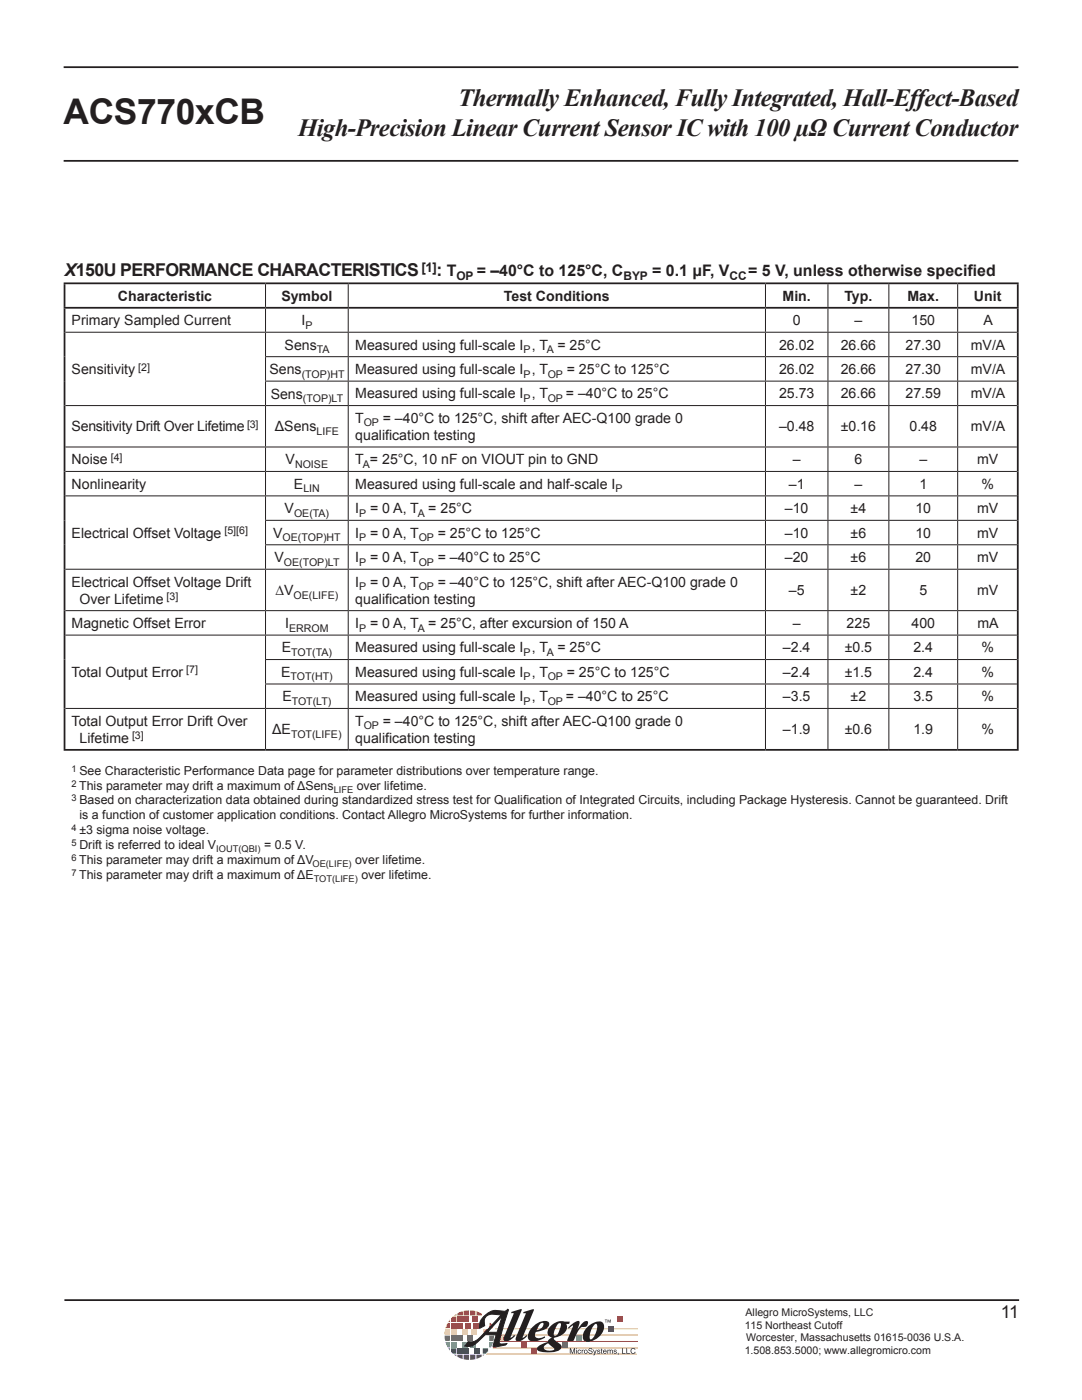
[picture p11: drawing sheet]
<svg xmlns="http://www.w3.org/2000/svg" width="216mm" height="279mm" viewBox="0 0 216 279" stroke-linecap="round" stroke-linejoin="round" font-family="sans-serif">
<defs><g id="words">
<text font-size="7.1" fill="#231f20" x="12.7" y="24.8">ACS770xCB</text>
<g font-size="4.9" fill="#231f20">
<text x="91.4" y="21.2">Thermally Enhanced, Fully Integrated, Hall-Effect-Based</text>
<text x="59.5" y="27.1">High-Precision Linear Current Sensor IC with 100 µΩ Current Conductor</text>
</g>
<g font-size="3.5" fill="#231f20">
<text x="12.9" y="55.1">X150U PERFORMANCE CHARACTERISTICS</text>
<text x="87.1" y="55.1">: T</text>
<text x="199.7" y="263.1">11</text>
</g>
<g font-size="3.2" fill="#231f20">
<text x="95.1" y="55.1">= –40°C to 125°C, C</text>
<text x="130.1" y="55.1">= 0.1 μF, V</text>
<text x="149.3" y="55.1">= 5 V, unless otherwise specif</text>
<text x="193" y="55.1">ied</text>
</g>
<g font-size="2.8" fill="#231f20">
<text x="14.3" y="64.9">Primary Sampled Current</text>
<text x="23.5" y="60">Characteristic</text>
<text x="56.1" y="60">Symbol</text>
<text x="60.2" y="64.9">I</text>
<text x="100.6" y="60">Test Conditions</text>
<text x="156.2" y="60">Min.</text>
<text x="158.2" y="64.9">0</text>
<text x="168.5" y="60">Typ.</text>
<text x="170.5" y="64.9">–</text>
<text x="181.1" y="60">Max.</text>
<text x="181.9" y="64.9">150</text>
<text x="194.3" y="60">Unit</text>
<text x="196.2" y="64.9">A</text>
<text x="56.8" y="69.8">Sens</text>
<text x="70.9" y="69.8">Measured using full-scale I , T = 25°C</text>
<text x="155.4" y="69.8">26.02</text>
<text x="167.8" y="69.8">26.66</text>
<text x="180.7" y="69.8">27.30</text>
<text x="193.7" y="69.8">mV/A</text>
<text x="14.3" y="74.7">Sensitivity</text>
<text x="53.8" y="74.7">Sens</text>
<text x="70.9" y="74.6">Measured using full-scale I , T</text>
<text x="113.1" y="74.6">= 25°C to 125°C</text>
<text x="155.4" y="74.6">26.02</text>
<text x="167.8" y="74.6">26.66</text>
<text x="180.7" y="74.6">27.30</text>
<text x="193.7" y="74.6">mV/A</text>
<text x="54" y="79.5">Sens</text>
<text x="70.9" y="79.5">Measured using full-scale I , T</text>
<text x="112.9" y="79.5">= –40°C to 25°C</text>
<text x="155.4" y="79.5">25.73</text>
<text x="167.8" y="79.5">26.66</text>
<text x="180.7" y="79.5">27.59</text>
<text x="193.7" y="79.5">mV/A</text>
<text x="14.3" y="86.1">Sensitivity Drift Over Lifetime</text>
<text x="54.8" y="86.1">ΔSens</text>
<text x="70.9" y="87.8">qualification testing</text>
<text x="70.9" y="84.4">T</text>
<text x="76.4" y="84.4">= –40°C to 125°C, shift after AEC-Q100 grade 0</text>
<text x="155.4" y="86.1">–0.48</text>
<text x="167.8" y="86.1">±0.16</text>
<text x="181.5" y="86.1">0.48</text>
<text x="193.7" y="86.1">mV/A</text>
<text x="14.3" y="92.7">Noise</text>
<text x="57" y="92.7">V</text>
<text x="70.9" y="92.7">T = 25°C, 10 nF on VIOUT pin to GND</text>
<text x="158.2" y="92.7">–</text>
<text x="170.5" y="92.7">6</text>
<text x="183.4" y="92.7">–</text>
<text x="195" y="92.7">mV</text>
<text x="14.3" y="97.6">Nonlinearity</text>
<text x="58.6" y="97.6">E</text>
<text x="70.9" y="97.6">Measured using full-scale and half-scale I</text>
<text x="157.4" y="97.6">–1</text>
<text x="170.5" y="97.6">–</text>
<text x="183.4" y="97.6">1</text>
<text x="195.8" y="97.6">%</text>
<text x="14.3" y="107.3">Electrical Offset Voltage</text>
<text x="54.5" y="107.3">V</text>
<text x="56.8" y="102.4">V</text>
<text x="70.9" y="102.4">I</text>
<text x="70.9" y="107.3">I</text>
<text x="73.8" y="102.4">= 0 A, T = 25°C</text>
<text x="73.8" y="107.3">= 0 A, T</text>
<text x="87.3" y="107.3">= 25°C to 125°C</text>
<text x="156.6" y="107.3">–10</text>
<text x="156.6" y="102.4">–10</text>
<text x="169.7" y="107.3">±6</text>
<text x="169.7" y="102.4">±4</text>
<text x="182.7" y="107.3">10</text>
<text x="182.7" y="102.4">10</text>
<text x="195" y="107.3">mV</text>
<text x="195" y="102.4">mV</text>
<text x="54.8" y="112.2">V</text>
<text x="70.9" y="112.2">I</text>
<text x="73.8" y="112.2">= 0 A, T</text>
<text x="87.3" y="112.2">= –40°C to 25°C</text>
<text x="156.6" y="112.2">–20</text>
<text x="169.7" y="112.2">±6</text>
<text x="182.7" y="112.2">20</text>
<text x="195" y="112.2">mV</text>
<text x="14.3" y="117.1">Electrical Offset Voltage Drift</text>
<text x="55" y="118.8">∆V</text>
<text x="70.9" y="117.1">I</text>
<text x="73.8" y="117.1">= 0 A, T</text>
<text x="87.3" y="117.1">= –40°C to 125°C, shift after AEC-Q100 grade 0</text>
<text x="157.4" y="118.8">–5</text>
<text x="169.7" y="118.8">±2</text>
<text x="183.4" y="118.8">5</text>
<text x="195" y="118.8">mV</text>
<text x="14.3" y="125.3">Magnetic Offset Error</text>
<text x="15.9" y="120.5">Over Lifetime</text>
<text x="56.9" y="125.3">I</text>
<text x="70.9" y="125.3">I</text>
<text x="70.9" y="120.5">qualification testing</text>
<text x="73.8" y="125.3">= 0 A, T = 25°C, after excursion of 150 A</text>
<text x="158.2" y="125.3">–</text>
<text x="168.9" y="125.3">225</text>
<text x="181.9" y="125.3">400</text>
<text x="195.1" y="125.3">mA</text>
<text x="56.2" y="130.2">E</text>
<text x="70.9" y="130.2">Measured using full-scale I , T = 25°C</text>
<text x="156.2" y="130.2">–2.4</text>
<text x="168.6" y="130.2">±0.5</text>
<text x="182.3" y="130.2">2.4</text>
<text x="195.8" y="130.2">%</text>
<text x="14.3" y="135.1">Total Output Error</text>
<text x="56.1" y="135.1">E</text>
<text x="70.9" y="135.1">Measured using full-scale I , T</text>
<text x="113.1" y="135.1">= 25°C to 125°C</text>
<text x="156.2" y="135.1">–2.4</text>
<text x="168.5" y="135.1">±1.5</text>
<text x="182.3" y="135.1">2.4</text>
<text x="195.8" y="135.1">%</text>
<text x="56.3" y="140">E</text>
<text x="70.9" y="140">Measured using full-scale I , T</text>
<text x="112.9" y="140">= –40°C to 25°C</text>
<text x="156.2" y="140">–3.5</text>
<text x="169.7" y="140">±2</text>
<text x="182.3" y="140">3.5</text>
<text x="195.8" y="140">%</text>
<text x="14.3" y="144.9">Total Output Error Drift Over</text>
<text x="15.9" y="148.2">Lifetime</text>
<text x="54.3" y="146.5">ΔE</text>
<text x="70.9" y="148.2">qualification testing</text>
<text x="70.9" y="144.9">T</text>
<text x="76.4" y="144.9">= –40°C to 125°C, shift after AEC-Q100 grade 0</text>
<text x="156.2" y="146.5">–1.9</text>
<text x="168.6" y="146.5">±0.6</text>
<text x="182.3" y="146.5">1.9</text>
<text x="195.8" y="146.5">%</text>
</g>
<text font-size="2.6" fill="#231f20" x="84.1" y="54.3">[1]</text>
<g font-size="2.5" fill="#231f20">
<text x="15.8" y="154.6">See Characteristic Performance Data page for parameter distributions over temperature range.</text>
<text x="15.8" y="157.6">This parameter may drift a maximum of ΔSens</text>
<text x="15.8" y="160.6">Based on characterization data obtained during standardized stress test for Qualif</text>
<text x="71.2" y="157.6">over lifetime.</text>
<text x="104.4" y="160.6">ication of Integrated Circuits, including Package Hysteresis. Cannot be guaranteed. Drift</text>
<text x="15.8" y="166.5">±3 sigma noise voltage.</text>
<text x="15.9" y="163.5">is a function of customer application conditions. Contact Allegro MicroSystems for further information.</text>
<text x="15.8" y="172.4">This parameter may drift a maximum of ΔV</text>
<text x="15.8" y="169.4">Drift is referred to ideal V</text>
<text x="52.7" y="169.4">= 0.5 V.</text>
<text x="70.9" y="172.4">over lifetime.</text>
<text x="15.8" y="175.4">This parameter may drift a maximum of ΔE</text>
<text x="72.1" y="175.4">over lifetime.</text>
</g>
<g font-size="2.4" fill="#231f20">
<text x="91.1" y="55.9">OP</text>
<text x="124.4" y="55.9">BYP</text>
<text x="145.6" y="55.9">CC</text>
</g>
<g font-size="2.1" fill="#231f20">
<text x="60.9" y="65.6">P</text>
<text x="63.2" y="70.5">TA</text>
<text x="104.5" y="70.5">P</text>
<text x="109.1" y="70.5">A</text>
<text x="27.6" y="73.9">[2]</text>
<text x="60.2" y="75.4">(TOP)HT</text>
<text x="104.5" y="75.4">P</text>
<text x="109.3" y="75.4">OP</text>
<text x="60.5" y="80.2">(TOP)LT</text>
<text x="104.5" y="80.2">P</text>
<text x="109.3" y="80.2">OP</text>
<text x="49.3" y="85.4">[3]</text>
<text x="63.2" y="86.8">LIFE</text>
<text x="72.6" y="85.1">OP</text>
<text x="22.1" y="92">[4]</text>
<text x="58.9" y="93.4">NOISE</text>
<text x="72.4" y="93.4">A</text>
<text x="60.5" y="98.3">LIN</text>
<text x="122.8" y="98.3">P</text>
<text x="44.8" y="106.6">[5][6]</text>
<text x="58.7" y="103.1">OE(TA)</text>
<text x="71.7" y="103.1">P</text>
<text x="83.4" y="103.1">A</text>
<text x="56.4" y="108">OE(TOP)HT</text>
<text x="56.6" y="112.9">OE(TOP)LT</text>
<text x="71.7" y="108">P</text>
<text x="71.7" y="112.9">P</text>
<text x="83.5" y="108">OP</text>
<text x="83.5" y="112.9">OP</text>
<text x="33.2" y="119.8">[3]</text>
<text x="58.6" y="119.5">OE(LIFE)</text>
<text x="71.7" y="117.8">P</text>
<text x="83.5" y="117.8">OP</text>
<text x="57.7" y="126">ERROM</text>
<text x="58.1" y="130.9">TOT(TA)</text>
<text x="71.7" y="126">P</text>
<text x="83.4" y="126">A</text>
<text x="104.5" y="130.9">P</text>
<text x="109.1" y="130.9">A</text>
<text x="37.2" y="134.4">[7]</text>
<text x="58" y="135.8">TOT(HT)</text>
<text x="104.5" y="135.8">P</text>
<text x="109.3" y="135.8">OP</text>
<text x="58.2" y="140.7">TOT(LT)</text>
<text x="104.5" y="140.7">P</text>
<text x="109.3" y="140.7">OP</text>
<text x="26.3" y="147.5">[3]</text>
<text x="58.1" y="147.3">TOT(LIFE)</text>
<text x="72.6" y="145.6">OP</text>
<text x="148.8" y="262.6">Allegro MicroSystems, LLC</text>
<text x="148.6" y="265.2">115 Northeast Cutoff</text>
<text x="148.9" y="267.7">Worcester, Massachusetts 01615-0036 U.S.A.</text>
<text x="148.6" y="270.3">1.508.853.5000; www.allegromicro.com</text>
</g>
<g font-size="1.9" fill="#231f20">
<text x="14.3" y="154">1</text>
<text x="14.3" y="157">2</text>
<text x="14.3" y="159.9">3</text>
<text x="66.6" y="158.2">LIFE</text>
<text x="14.3" y="165.9">4</text>
<text x="14.3" y="168.8">5</text>
<text x="14.3" y="171.8">6</text>
<text x="43.1" y="170.1">IOUT(QBI)</text>
<text x="62.4" y="173">OE(LIFE)</text>
<text x="14.3" y="174.7">7</text>
<text x="62.6" y="176">TOT(LIFE)</text>
</g>
</g></defs>
<path d="M12.7 13.4h190.5M12.7 32.1h190.5M12.9 259.5h190.5" fill="none" stroke="#231f20" stroke-width=".35"/>
<path d="M97.1 270.3h30M98.3 269h29M98.8 267.7h28.5" fill="none" stroke="#f89d33" stroke-width=".2"/>
<path d="M96.3 270.4h.4l-.4 .2z" fill="#583a97"/>
<path d="M89.8 263.3v.5h-.4z" fill="#f1592f"/>
<path d="M89.3 264h.5v1.1h-.9z" fill="#f89d33"/>
<path d="M88.8 265.3h1v1.1h-1.1z" fill="#fff101"/>
<path d="M88.7 266.6h1.1v1h-1z" fill="#36b557"/>
<path d="M88.9 267.8h.9v1.1a.75 .75 0 0 1-.8-.8z" fill="#00a6bf"/>
<path d="M89.4 269.1h.4v.4z" fill="#0078c0"/>
<path d="M90.6 262.5l.5-.3v.3z" fill="#ed1255"/>
<path d="M90 263.1l.4-.4h.7v1.1h-1.1z" fill="#f1592f"/>
<path d="M90 264h1.1v1.1h-1.1z" fill="#f89d33"/>
<path d="M90 265.3h1.1v1.1h-1.1z" fill="#fff101"/>
<path d="M90 266.6h1.1v1h-1.1z" fill="#36b557"/>
<path d="M90 267.8h1.1v1.1h-1.1z" fill="#00a6bf"/>
<path d="M90 269.1h1.1v1.1h-.8l-.3-.4z" fill="#0078c0"/>
<path d="M90.6 270.4h.5v.3z" fill="#583a97"/>
<path d="M91.3 262.1l1-.4v.8h-1z" fill="#ed1255"/>
<path d="M91.3 262.7h1v1.1h-1z" fill="#f1592f"/>
<path d="M91.3 264h1v1.1h-1z" fill="#f89d33"/>
<path d="M92.2 265.3h1v1.1h-1z" fill="#fff101"/>
<path d="M91.3 266.6h1v1h-1z" fill="#36b557"/>
<path d="M92.2 267.8h1v1.1h-1z" fill="#00a6bf"/>
<path d="M91.3 269.1h1v1.1h-1z" fill="#0078c0"/>
<path d="M91.3 270.4h1v.8l-1-.4z" fill="#583a97"/>
<path d="M92.5 261.6l1.1-.1v1h-1.1z" fill="#ed1255"/>
<path d="M92.5 262.7h1.1v1.1h-1.1z" fill="#f1592f"/>
<path d="M92.9 264h1v1.1h-1z" fill="#f89d33"/>
<path d="M94.1 265.3h1v1.1h-1z" fill="#fff101"/>
<path d="M93.2 266.6h1.1v1h-1.1z" fill="#36b557"/>
<path d="M93.8 267.8h1.1v1.1h-1.1z" fill="#00a6bf"/>
<path d="M92.5 269.1h1.1v1.1h-1.1z" fill="#0078c0"/>
<path d="M92.5 270.4h1.1v1l-1.1-.1z" fill="#583a97"/>
<path d="M93.8 261.5l1.1 .2v.8h-1.1z" fill="#ed1255"/>
<path d="M94.2 262.7h1.1v1.1h-1.1z" fill="#f1592f"/>
<path d="M96.4 265.3h1.1v1.1h-1.1z" fill="#fff101"/>
<path d="M94.6 269.1h1.1v1.1h-1.1z" fill="#0078c0"/>
<g fill="#583a97">
<path d="M93.8 270.4h1.1v.9l-1.1 .1z"/>
<path d="M95.1 270.4h1v.3l-1 .5z"/>
</g>
<path d="M94.5 264h1v1.1h-1z" fill="#f89d33"/>
<path d="M96.3 269.1h1.1a1.02 1.02 0 0 1-.5 1.1h-.6z" fill="#0078c0"/>
<path d="M97.6 264h.3l.5 1.1h-.8z" fill="#f89d33"/>
<path d="M97.6 266.6h1l-.1 1h-.9z" fill="#36b557"/>
<path d="M97.6 267.8h.8l-.1 .3a.76 .76 0 0 1-.7 .8z" fill="#00a6bf"/>
<path d="M95.1 261.7l1 .5v.3h-1z" fill="#ed1255"/>
<path d="M99.8 266.5h1v1.1h-1z" fill="#fff101"/>
<path d="M106 269.1h1.1v1h-1.1z" fill="#ed1255"/>
<path d="M112.2 267.8h1.1v1.1h-1.1z" fill="#36b557"/>
<path d="M114.9 266.5h1.1v1.1h-1.1z" fill="#00a6bf"/>
<path d="M123.2 262.8h1.1v1.1h-1.1z" fill="#f1592f"/>
<path d="M103.9 267.8h1.1v1.1h-1.1z" fill="#f89d33"/>
<path d="M98.8 265.2h28.5M99 266.5h28.3" fill="none" stroke="#f89d33" stroke-width=".2"/>
<path d="M121.3 264.7h1.1v1h-1.1z" fill="#583a97"/>
<g fill="#231f20">
<path d="M113.7 269.1h.2l.3 .9 .3-.9h.2v1.1h-.1v-1l-.3 1h-.1l-.4-1v1h-.1z"/>
<path d="M115.4 269.4h.4l.1 .2-.2-.1a.27 .27 0 0 0-.3 .3 .27 .27 0 0 0 .3 .2l.2-.1v.1a.34 .34 0 0 1-.6 0z"/>
<path d="M116.1 269.4l.1 .1 .3-.2-.3 .4v.5h-.1z"/>
<path d="M117.6 269.1h.5l.1 .3-.4-.2-.2 .2 .6 .3a.42 .42 0 0 1-.4 .5 .42 .42 0 0 1-.4-.4l.4 .3 .3-.2-.6-.3-.1-.2z"/>
<path d="M118.3 269.4h.2l.2 .6 .2-.6h.2l-.5 1.1h-.2l.2-.3z"/>
<path d="M119.2 269.5l.3-.2 .2 .2-.4 .1 .4 .2-.1 .4-.4-.2-.1-.1 .4 .2 .2-.2-.5-.2z"/>
<path d="M120 269.1l.2 .3-.1 .1 .1 .7-.2-.1v-.6h-.1z"/>
<path d="M121.2 269.4l.1 .1 .8-.1 .2 .8h-.2v-.6l-.1-.1-.2 .2v.5h-.1l-.1-.7-.3 .2v.5h-.1z"/>
<path d="M122.5 269.5l.3-.2 .2 .2-.4 .1 .4 .2-.1 .4-.5-.2v-.1l.4 .2 .1-.2-.4-.2z"/>
<path d="M102 261.8l1.8-.5 .3 .1-2.2 5.5 .8-.5 .1 .2a1.94 1.94 0 0 1-2.2 1l-.1-.6 2-4.8v-.1h-.5z"/>
<path d="M104.4 261.9l1.9-.6 .2 .1-2.2 5.6 .8-.6 .1 .2-1 .8a.92 .92 0 0 1-1.3 .1v-.6l2-4.6-.1-.3-.4 .1z"/>
<path d="M106.3 264.8a2.45 2.45 0 0 1 3.2-.9 1.36 1.36 0 0 1-1.3 1.6l-1.3 .3 .2-.3a1.31 1.31 0 0 0 1.3-1.5 1.17 1.17 0 0 0-1.2 1.1 1.76 1.76 0 0 0-.3 1.8 1.75 1.75 0 0 0 1.8-.2l.1 .2a3.8 3.8 0 0 1-3 .7 1.37 1.37 0 0 1-.1-2z"/>
<path d="M113.3 265l1.1-1a.88 .88 0 0 1 1.2-.2l-.4 1.6 1-1.4 .6-.3h.4a.82 .82 0 0 1-.1 .9 .82 .82 0 0 1-.9 .2 4.9 4.9 0 0 0-1.7 2.7l-.5 .2-.8-.2 1.1-2.9-.8 .5z"/>
<path d="M117.1 264.9l.8-.6 .9-.4 .1 .3a3.2 3.2 0 0 0-1.1 3.1h.1a3.1 3.1 0 0 0 1.1-3.1h-.1l-.1-.3a1.11 1.11 0 0 1 1.3-.1 1.11 1.11 0 0 1 .4 1.3 3.5 3.5 0 0 1-3.7 2.6 1.66 1.66 0 0 1 0-2.4z"/>
<path d="M110 264.5l.6-.4 .8-.4 .1 .4-.3 .3a3.1 3.1 0 0 0-.6 2.2h.1a1.5 1.5 0 0 0 1-1.4l.2-1-.1-.1h-.3l-.1-.4 2.3 .1-.1 .4h-.6a1.89 1.89 0 0 1-1.5 2.5l-.9 .3a.41 .41 0 0 0 .3 .6l.9 .7 .3 .4a1.83 1.83 0 0 1-2.2 1.2l-1.5-.1a1.2 1.2 0 0 1-1.3-.5 2.03 2.03 0 0 1 1.8-1.3l.4-.2 .1 .3-.3 .1a.67 .67 0 0 0-.6 .8 .67 .67 0 0 0 .8 .5h.7a.46 .46 0 0 0 .6-.3l-.7-.6a.77 .77 0 0 1-.3-1.3l.5-.4a1.15 1.15 0 0 1-.9-.8 1.15 1.15 0 0 1 .5-1.2z"/>
<path d="M115 269.1v.1h.1v-.1zM115 269.4v.8h.1v-.8z"/>
<path d="M116.7 269.8a.27 .27 0 0 1 .5 0 .27 .27 0 0 1-.5 0zM116.5 269.8a.4 .4 0 0 0 .8 0 .4 .4 0 0 0-.8 0z"/>
<path d="M120.5 269.5h.4v.2h-.4zM120.5 269.4a.42 .42 0 0 0-.2 .6 .42 .42 0 0 0 .6 .1l.1-.2-.3 .2-.2-.3h.5v-.2l-.1-.2z"/>
</g>
<path d="M96.6 262.7l1-.8a2.58 2.58 0 0 1 2.1-.3l.9 .1 .7-.4 .2 .1-1 3.1-.9 3.4 .3 .3h1.2l-.2 .2-2.4 .4-.1-.2 .6-2.2h-2.2a8.8 8.8 0 0 1-2.5 2.2l-.9 .1-.6-.1 .6-.8a2.32 2.32 0 0 0 2.3-.9l4.3-4.5a3.1 3.1 0 0 0-2.9 .3 2.05 2.05 0 0 0-.4 1.9l-1 .5 .1-1.4zM100.2 262.7l-1 3.2h-1.9z" fill="none" stroke="#231f20" stroke-width=".2"/>
<g fill="#231f20">
<path d="M123.3 270h.1l-.1 .4z"/>
<path d="M124.1 269h.2v1h.5v.2h-.7z"/>
<path d="M125 269h.1v1h.6v.2h-.7z"/>
<path d="M126 269.2l.5-.2 .3 .4h-.2a.37 .37 0 0 0-.5-.1 .37 .37 0 0 0 0 .6 .37 .37 0 0 0 .6-.1h.1a.55 .55 0 0 1-.8 .3 .55 .55 0 0 1 0-.9z"/>
<path d="M121.2 263.4h.2l.2 .4 .1-.4h.2v.6l-.1-.5-.2 .5-.3-.5-.1 .5zM120.7 263.4h.4h-.1v.6l-.1-.6z"/>
</g>
<path d="M96.6 262.7l-.8 1-.1 1.4 1-.5a1.63 1.63 0 0 1 1.5-2.3l1.8 .1-4.6 4.9a2.14 2.14 0 0 1-2 .5l-.6 .8a2.43 2.43 0 0 0 2.5-.8l1.5-1.4h2.2l-.6 2.2 .1 .2 2.4-.4 .2-.2h-1.2l-.3-.3 .9-3.4 1-3.1-.2-.1-.7 .4a3.9 3.9 0 0 0-3 .2zM100.2 262.7l-1 3.2h-1.9z" fill-rule="evenodd" fill="#231f20"/>
<g fill="none" stroke="#231f20" stroke-width=".2">
<path d="M53 56.7v4.5M69.5 56.7v4.5M152.7 56.7v4.5M165.2 56.7v4.5M177.4 56.7v4.5M191.1 56.7v4.5M13.1 66.3h189.8M52.9 71.2h150M52.9 76.1h150M53 61.6v4.6M53 66.4v4.7M53 71.3v4.7"/>
<path d="M53 76.2v4.7M69.5 61.6v4.6M69.5 66.4v4.7M69.5 71.3v4.7M69.5 76.2v4.7M152.7 61.6v4.6M152.7 66.4v4.7M152.7 71.3v4.7M152.7 76.2v4.7M165.2 61.6v4.6M165.2 66.4v4.7M165.2 71.3v4.7"/>
<path d="M165.2 76.2v4.7M177.4 61.6v4.6M177.4 66.4v4.7M177.4 71.3v4.7M177.4 76.2v4.7M191.1 61.6v4.6M191.1 66.4v4.7M191.1 71.3v4.7M191.1 76.2v4.7M13.1 80.9h189.8M13.1 89.2h189.8M13.1 94.1h189.8"/>
<path d="M13.1 99h189.8M53 81v8.1M53 89.3v4.7M53 94.2v4.7M53 99.1v4.7M69.5 81v8.1M69.5 89.3v4.7M69.5 94.2v4.7M69.5 99.1v4.7M152.7 81v8.1M152.7 89.3v4.7M152.7 94.2v4.7"/>
<path d="M152.7 99.1v4.7M165.2 81v8.1M165.2 89.3v4.7M165.2 94.2v4.7M165.2 99.1v4.7M177.4 81v8.1M177.4 89.3v4.7M177.4 94.2v4.7M177.4 99.1v4.7M191.1 81v8.1M191.1 89.3v4.7M191.1 94.2v4.7"/>
<path d="M191.1 99.1v4.7M13.1 113.6h189.8M52.9 103.8h150M52.9 108.7h150M53 103.9v4.7M53 108.8v4.7M53 113.7v8.1M69.5 103.9v4.7M69.5 108.8v4.7M69.5 113.7v8.1M152.7 103.9v4.7M152.7 108.8v4.7"/>
<path d="M152.7 113.7v8.1M165.2 103.9v4.7M165.2 108.8v4.7M165.2 113.7v8.1M177.4 103.9v4.7M177.4 108.8v4.7M177.4 113.7v8.1M191.1 103.9v4.7M191.1 108.8v4.7M191.1 113.7v8.1M13.1 121.9h189.8M13.1 126.7h189.8"/>
<path d="M52.9 131.6h150M52.9 136.5h150M53 122v4.7M53 126.8v4.7M53 131.7v4.7M53 136.6v4.7M69.5 122v4.7M69.5 126.8v4.7M69.5 131.7v4.7M69.5 136.6v4.7M152.7 122v4.7M152.7 126.8v4.7"/>
<path d="M152.7 131.7v4.7M152.7 136.6v4.7M165.2 122v4.7M165.2 126.8v4.7M165.2 131.7v4.7M165.2 136.6v4.7M177.4 122v4.7M177.4 126.8v4.7M177.4 131.7v4.7M177.4 136.6v4.7M191.1 122v4.7M191.1 126.8v4.7"/>
<path d="M191.1 131.7v4.7M191.1 136.6v4.7M13.1 141.4h189.8M53 141.5v8M69.5 141.5v8M152.7 141.5v8M165.2 141.5v8M177.4 141.5v8M191.1 141.5v8"/>
</g>
<path d="M12.7 56.5h190.6M12.9 56.7v4.5M203.1 56.7v4.5M12.7 61.4h190.6M12.9 61.6v87.9M203.1 61.6v87.9M12.7 149.7h190.6" fill="none" stroke="#231f20" stroke-width=".35"/>
<use href="#words"/>
</svg>
